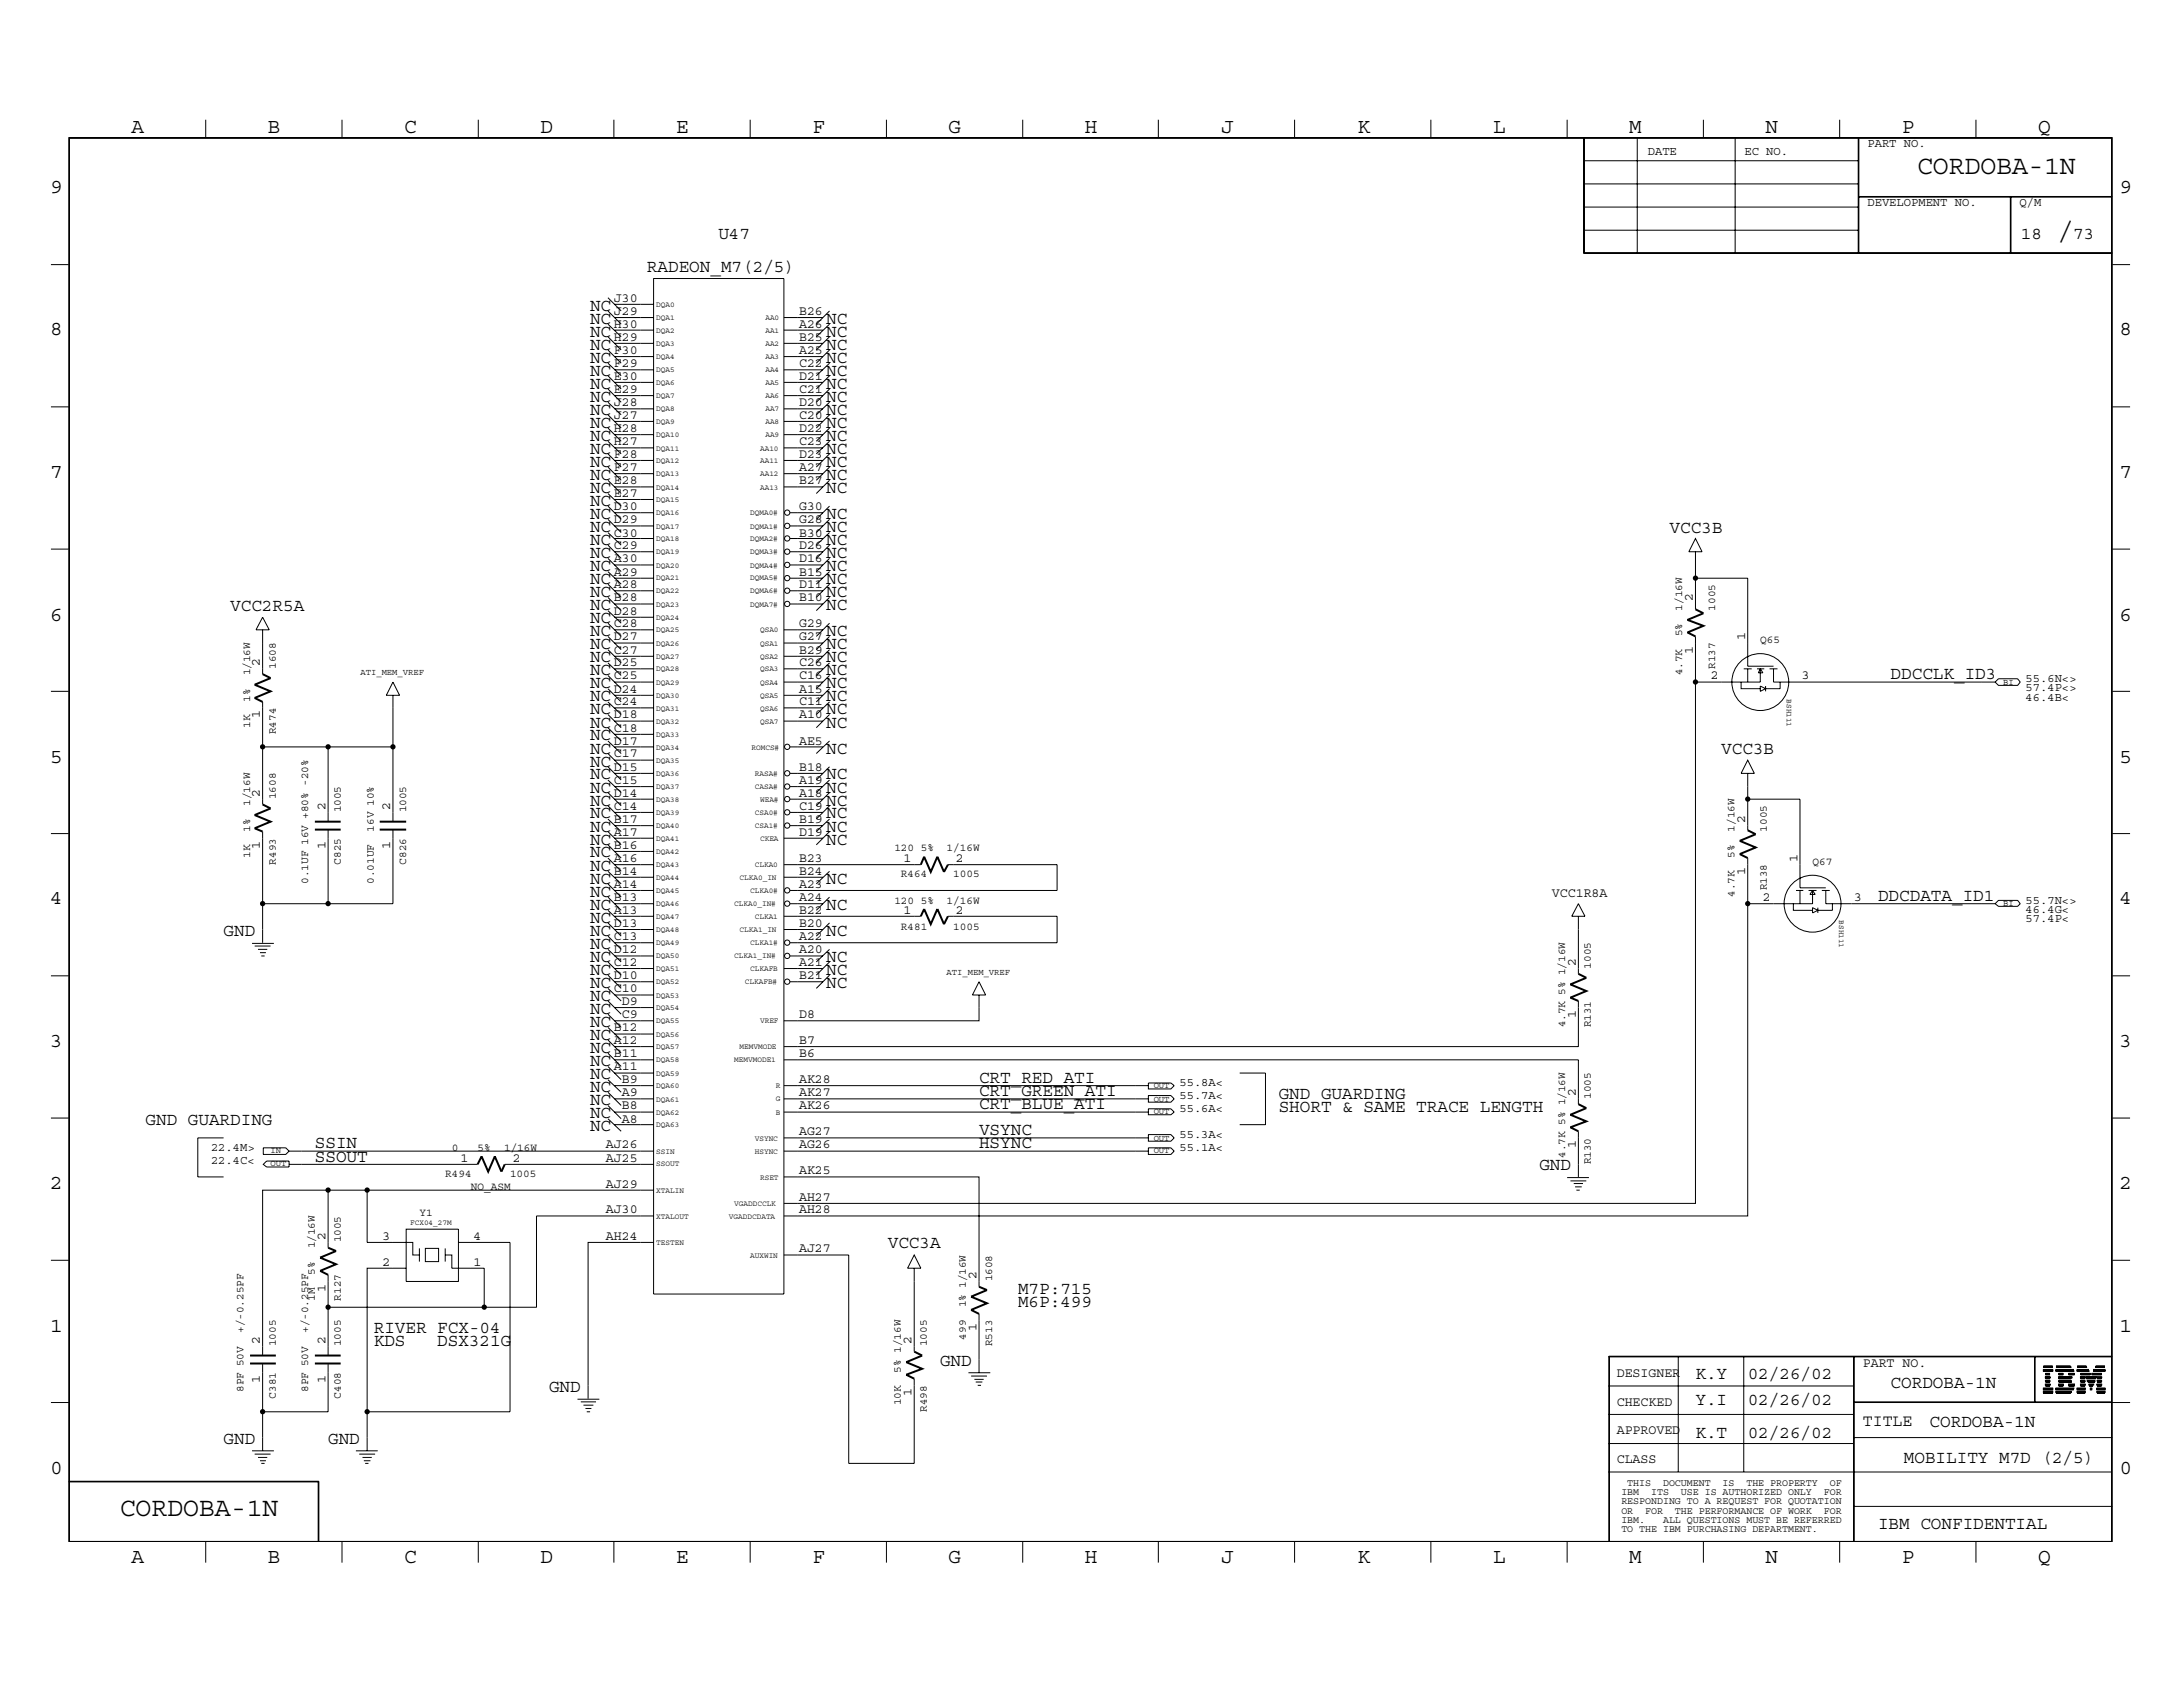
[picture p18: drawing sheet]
<svg xmlns="http://www.w3.org/2000/svg" width="279mm" height="216mm" viewBox="0 0 279 216" stroke-linecap="round" stroke-linejoin="round" font-family="sans-serif">
<defs><g id="words">
<g font-size="3.4">
<text x="245.4" y="22.3">CORDOBA-1N</text>
<text x="263.4" y="30.6">/</text>
<text x="15.3" y="194">CORDOBA-1N</text>
</g>
<g font-size="2.7">
<text x="16.8" y="17">A</text>
<text x="34.3" y="17">B</text>
<text x="51.7" y="17">C</text>
<text x="69.2" y="17">D</text>
<text x="86.5" y="17">E</text>
<text x="104" y="17">F</text>
<text x="121.4" y="17">G</text>
<text x="138.9" y="17">H</text>
<text x="156.3" y="17">J</text>
<text x="173.7" y="17">K</text>
<text x="191.1" y="17">L</text>
<text x="208.5" y="17">M</text>
<text x="226" y="17">N</text>
<text x="243.4" y="17">P</text>
<text x="260.9" y="17">Q</text>
<text x="6.4" y="24.7">9</text>
<text x="271.3" y="24.7">9</text>
<text x="6.4" y="42.9">8</text>
<text x="271.3" y="42.9">8</text>
<text x="6.4" y="61.1">7</text>
<text x="271.3" y="61.1">7</text>
<text x="6.4" y="79.4">6</text>
<text x="271.3" y="79.4">6</text>
<text x="6.4" y="97.6">5</text>
<text x="271.3" y="97.6">5</text>
<text x="6.4" y="115.7">4</text>
<text x="271.3" y="115.7">4</text>
<text x="6.4" y="133.9">3</text>
<text x="271.3" y="133.9">3</text>
<text x="6.4" y="152.1">2</text>
<text x="271.3" y="152.1">2</text>
<text x="6.4" y="170.4">1</text>
<text x="271.3" y="170.4">1</text>
<text x="6.4" y="188.6">0</text>
<text x="271.3" y="188.6">0</text>
<text x="16.8" y="200">A</text>
<text x="34.3" y="200">B</text>
<text x="51.7" y="200">C</text>
<text x="69.2" y="200">D</text>
<text x="86.5" y="200">E</text>
<text x="104" y="200">F</text>
<text x="121.4" y="200">G</text>
<text x="138.9" y="200">H</text>
<text x="156.3" y="200">J</text>
<text x="173.7" y="200">K</text>
<text x="191.1" y="200">L</text>
<text x="208.5" y="200">M</text>
<text x="226" y="200">N</text>
<text x="243.4" y="200">P</text>
<text x="260.9" y="200">Q</text>
</g>
<g font-size="2.3">
<text x="82.8" y="34.8">RADEON_M7(2/5)</text>
<text x="91.9" y="30.6">U47</text>
<text x="258.7" y="30.6">18</text>
<text x="265.3" y="30.6">73</text>
<text x="75.5" y="41.4">NC</text>
<text x="75.5" y="39.8">NC</text>
<text x="105.7" y="41.4">NC</text>
<text x="75.5" y="46.4">NC</text>
<text x="75.5" y="43.1">NC</text>
<text x="75.5" y="44.8">NC</text>
<text x="105.7" y="43.1">NC</text>
<text x="105.7" y="46.4">NC</text>
<text x="105.7" y="44.8">NC</text>
<text x="75.5" y="49.8">NC</text>
<text x="75.5" y="53.1">NC</text>
<text x="75.5" y="51.4">NC</text>
<text x="75.5" y="48.1">NC</text>
<text x="105.7" y="51.4">NC</text>
<text x="105.7" y="48.1">NC</text>
<text x="105.7" y="53.1">NC</text>
<text x="105.7" y="49.8">NC</text>
<text x="75.5" y="54.8">NC</text>
<text x="75.5" y="58.1">NC</text>
<text x="75.5" y="59.8">NC</text>
<text x="75.5" y="56.4">NC</text>
<text x="105.7" y="54.8">NC</text>
<text x="105.7" y="59.8">NC</text>
<text x="105.7" y="56.4">NC</text>
<text x="105.7" y="58.1">NC</text>
<text x="75.5" y="64.8">NC</text>
<text x="75.5" y="61.4">NC</text>
<text x="75.5" y="63.1">NC</text>
<text x="105.7" y="61.4">NC</text>
<text x="105.7" y="63.1">NC</text>
<text x="75.5" y="69.8">NC</text>
<text x="75.5" y="71.5">NC</text>
<text x="75.5" y="66.5">NC</text>
<text x="75.5" y="68.1">NC</text>
<text x="105.7" y="66.5">NC</text>
<text x="105.7" y="68.1">NC</text>
<text x="105.7" y="69.8">NC</text>
<text x="105.7" y="71.5">NC</text>
<text x="213.7" y="68.2">VCC3B</text>
<text x="75.5" y="73.1">NC</text>
<text x="75.5" y="74.8">NC</text>
<text x="75.5" y="76.5">NC</text>
<text x="105.7" y="73.1">NC</text>
<text x="105.7" y="74.8">NC</text>
<text x="105.7" y="76.5">NC</text>
<text x="29.5" y="78.1">VCC2R5A</text>
<text x="75.5" y="81.4">NC</text>
<text x="75.5" y="78.1">NC</text>
<text x="75.5" y="83.1">NC</text>
<text x="75.5" y="79.8">NC</text>
<text x="105.7" y="81.4">NC</text>
<text x="105.7" y="83.1">NC</text>
<text x="105.7" y="78.1">NC</text>
<text x="75.5" y="84.8">NC</text>
<text x="75.5" y="89.7">NC</text>
<text x="75.5" y="88.1">NC</text>
<text x="75.5" y="86.4">NC</text>
<text x="105.7" y="88.1">NC</text>
<text x="105.7" y="89.7">NC</text>
<text x="105.7" y="84.8">NC</text>
<text x="105.7" y="86.4">NC</text>
<text x="242" y="87">DDCCLK_ID3</text>
<text x="75.5" y="91.4">NC</text>
<text x="75.5" y="93.1">NC</text>
<text x="75.5" y="94.7">NC</text>
<text x="105.7" y="93.1">NC</text>
<text x="105.7" y="91.4">NC</text>
<text x="75.5" y="96.4">NC</text>
<text x="75.5" y="99.7">NC</text>
<text x="75.5" y="101.4">NC</text>
<text x="75.5" y="98.1">NC</text>
<text x="105.7" y="96.4">NC</text>
<text x="105.7" y="99.7">NC</text>
<text x="105.7" y="101.4">NC</text>
<text x="220.3" y="96.4">VCC3B</text>
<text x="75.5" y="104.7">NC</text>
<text x="75.5" y="103.1">NC</text>
<text x="75.5" y="106.4">NC</text>
<text x="105.7" y="106.4">NC</text>
<text x="105.7" y="103.1">NC</text>
<text x="105.7" y="104.7">NC</text>
<text x="75.5" y="109.7">NC</text>
<text x="75.5" y="111.4">NC</text>
<text x="75.5" y="113.1">NC</text>
<text x="75.5" y="108.1">NC</text>
<text x="105.7" y="108.1">NC</text>
<text x="105.7" y="113.1">NC</text>
<text x="28.6" y="119.8">GND</text>
<text x="75.5" y="119.8">NC</text>
<text x="75.5" y="118.1">NC</text>
<text x="75.5" y="114.8">NC</text>
<text x="75.5" y="116.4">NC</text>
<text x="105.7" y="116.4">NC</text>
<text x="105.7" y="119.8">NC</text>
<text x="240.4" y="115.3">DDCDATA_ID1</text>
<text x="75.5" y="121.4">NC</text>
<text x="75.5" y="123.1">NC</text>
<text x="75.5" y="124.8">NC</text>
<text x="105.7" y="124.8">NC</text>
<text x="105.7" y="123.1">NC</text>
<text x="75.5" y="131.4">NC</text>
<text x="75.5" y="128.1">NC</text>
<text x="75.5" y="126.4">NC</text>
<text x="75.5" y="129.8">NC</text>
<text x="105.7" y="126.4">NC</text>
<text x="75.5" y="133.1">NC</text>
<text x="75.5" y="134.8">NC</text>
<text x="75.5" y="136.4">NC</text>
<text x="18.6" y="143.9">GND GUARDING</text>
<text x="75.5" y="138.1">NC</text>
<text x="75.5" y="139.8">NC</text>
<text x="75.5" y="141.5">NC</text>
<text x="75.5" y="143.1">NC</text>
<text x="125.3" y="142">CRT_BLUE_ATI</text>
<text x="125.3" y="140.3">CRT_GREEN_ATI</text>
<text x="125.3" y="138.6">CRT_RED_ATI</text>
<text x="163.7" y="140.6">GND GUARDING</text>
<text x="163.7" y="142.3">SHORT &amp; SAME TRACE LENGTH</text>
<text x="40.3" y="148.7">SSOUT</text>
<text x="40.3" y="147">SSIN</text>
<text x="75.5" y="144.8">NC</text>
<text x="125.3" y="145.3">VSYNC</text>
<text x="125.3" y="147">HSYNC</text>
<text x="197" y="149.8">GND</text>
<text x="113.6" y="159.8">VCC3A</text>
<text x="130.3" y="167.3">M6P:499</text>
<text x="130.3" y="165.6">M7P:715</text>
<text x="47.8" y="170.6">RIVER FCX-04</text>
<text x="47.8" y="172.3">KDS</text>
<text x="56" y="172.3">DSX321G</text>
<text x="70.3" y="178.1">GND</text>
<text x="120.3" y="174.8">GND</text>
<text x="217" y="176.4">K.Y</text>
<text x="217" y="179.8">Y.I</text>
<text x="223.7" y="176.4">02/26/02</text>
<text x="223.7" y="179.8">02/26/02</text>
<text x="242" y="177.6">CORDOBA-1N</text>
<text x="28.6" y="184.8">GND</text>
<text x="42" y="184.8">GND</text>
<text x="217" y="184">K.T</text>
<text x="223.7" y="184">02/26/02</text>
<text x="247" y="182.6">CORDOBA-1N</text>
<text x="243.7" y="187.3">MOBILITY M7D (2/5)</text>
<text x="240.4" y="195.7">IBM CONFIDENTIAL</text>
</g>
<text font-size="2.1" x="238.4" y="182.5">TITLE</text>
<g font-size="1.7">
<text x="78.6" y="40.3">J29</text>
<text x="78.6" y="42">H30</text>
<text x="78.6" y="38.6">J30</text>
<text x="102.3" y="42">A26</text>
<text x="102.3" y="40.3">B26</text>
<text x="78.6" y="47">F29</text>
<text x="78.6" y="45.3">F30</text>
<text x="78.6" y="43.6">H29</text>
<text x="102.3" y="45.3">A25</text>
<text x="102.3" y="43.6">B25</text>
<text x="102.3" y="47">C22</text>
<text x="78.6" y="52">J28</text>
<text x="78.6" y="53.6">J27</text>
<text x="78.6" y="50.3">E29</text>
<text x="78.6" y="48.6">E30</text>
<text x="102.3" y="50.3">C21</text>
<text x="102.3" y="53.6">C20</text>
<text x="102.3" y="52">D20</text>
<text x="102.3" y="48.6">D21</text>
<text x="78.6" y="57">H27</text>
<text x="78.6" y="58.6">F28</text>
<text x="78.6" y="55.3">H28</text>
<text x="102.3" y="55.3">D22</text>
<text x="102.3" y="57">C23</text>
<text x="102.3" y="58.6">D23</text>
<text x="78.6" y="60.3">F27</text>
<text x="78.6" y="62">E28</text>
<text x="78.6" y="63.6">E27</text>
<text x="78.6" y="65.3">D30</text>
<text x="102.3" y="62">B27</text>
<text x="102.3" y="60.3">A27</text>
<text x="102.3" y="65.3">G30</text>
<text x="78.6" y="70.3">C29</text>
<text x="78.6" y="72">A30</text>
<text x="78.6" y="68.7">C30</text>
<text x="78.6" y="67">D29</text>
<text x="102.3" y="70.3">D26</text>
<text x="102.3" y="72">D16</text>
<text x="102.3" y="67">G28</text>
<text x="102.3" y="68.7">B30</text>
<text x="78.6" y="77">B28</text>
<text x="78.6" y="75.3">A28</text>
<text x="78.6" y="73.7">A29</text>
<text x="102.3" y="77">B10</text>
<text x="102.3" y="73.7">B15</text>
<text x="102.3" y="75.3">D11</text>
<text x="216.7" y="77" transform="rotate(-90 216.7 77)">2</text>
<text x="78.6" y="80.3">C28</text>
<text x="78.6" y="83.7">C27</text>
<text x="78.6" y="82">D27</text>
<text x="78.6" y="78.7">D28</text>
<text x="102.3" y="82">G27</text>
<text x="102.3" y="80.3">G29</text>
<text x="102.3" y="83.7">B29</text>
<text x="216.7" y="83.7" transform="rotate(-90 216.7 83.7)">1</text>
<text x="223.4" y="82" transform="rotate(-90 223.4 82)">1</text>
<text x="33.3" y="85.3" transform="rotate(-90 33.3 85.3)">2</text>
<text x="78.6" y="85.3">D25</text>
<text x="78.6" y="87">C25</text>
<text x="78.6" y="88.6">D24</text>
<text x="102.3" y="85.3">C26</text>
<text x="102.3" y="88.6">A15</text>
<text x="102.3" y="87">C16</text>
<text x="218.9" y="87">2</text>
<text x="230.6" y="87">3</text>
<text x="33.3" y="91.9" transform="rotate(-90 33.3 91.9)">1</text>
<text x="78.6" y="90.3">C24</text>
<text x="78.6" y="93.6">C18</text>
<text x="78.6" y="91.9">D18</text>
<text x="78.6" y="95.3">D17</text>
<text x="102.3" y="95.3">AE5</text>
<text x="102.3" y="91.9">A10</text>
<text x="102.3" y="90.3">C11</text>
<text x="33.3" y="101.9" transform="rotate(-90 33.3 101.9)">2</text>
<text x="78.6" y="100.3">C15</text>
<text x="78.6" y="96.9">C17</text>
<text x="78.6" y="101.9">D14</text>
<text x="78.6" y="98.6">D15</text>
<text x="102.3" y="100.3">A19</text>
<text x="102.3" y="98.6">B18</text>
<text x="102.3" y="101.9">A18</text>
<text x="41.7" y="103.6" transform="rotate(-90 41.7 103.6)">2</text>
<text x="50" y="103.6" transform="rotate(-90 50 103.6)">2</text>
<text x="78.6" y="106.9">A17</text>
<text x="78.6" y="105.3">B17</text>
<text x="78.6" y="103.6">C14</text>
<text x="102.3" y="103.6">C19</text>
<text x="102.3" y="105.3">B19</text>
<text x="102.3" y="106.9">D19</text>
<text x="223.4" y="105.3" transform="rotate(-90 223.4 105.3)">2</text>
<text x="33.3" y="108.6" transform="rotate(-90 33.3 108.6)">1</text>
<text x="41.7" y="108.6" transform="rotate(-90 41.7 108.6)">1</text>
<text x="50" y="108.6" transform="rotate(-90 50 108.6)">1</text>
<text x="78.6" y="111.9">B14</text>
<text x="78.6" y="108.6">B16</text>
<text x="78.6" y="113.6">A14</text>
<text x="78.6" y="110.3">A16</text>
<text x="102.3" y="113.6">A23</text>
<text x="102.3" y="111.9">B24</text>
<text x="102.3" y="110.3">B23</text>
<text x="115.7" y="110.3">1</text>
<text x="122.3" y="110.3">2</text>
<text x="223.4" y="112" transform="rotate(-90 223.4 112)">1</text>
<text x="230" y="110.3" transform="rotate(-90 230 110.3)">1</text>
<text x="78.6" y="116.9">A13</text>
<text x="78.6" y="115.3">B13</text>
<text x="78.6" y="118.6">D13</text>
<text x="102.3" y="116.9">B22</text>
<text x="102.3" y="115.3">A24</text>
<text x="102.3" y="118.6">B20</text>
<text x="115.7" y="116.9">1</text>
<text x="122.3" y="116.9">2</text>
<text x="198.6" y="114.8">VCC1R8A</text>
<text x="225.6" y="115.3">2</text>
<text x="237.3" y="115.3">3</text>
<text x="78.6" y="120.3">C13</text>
<text x="78.6" y="123.6">C12</text>
<text x="78.6" y="125.3">D10</text>
<text x="78.6" y="122">D12</text>
<text x="102.3" y="125.3">B21</text>
<text x="102.3" y="120.3">A22</text>
<text x="102.3" y="123.6">A21</text>
<text x="102.3" y="122">A20</text>
<text x="201.7" y="123.6" transform="rotate(-90 201.7 123.6)">2</text>
<text x="78.6" y="132">B12</text>
<text x="78.6" y="127">C10</text>
<text x="79.6" y="130.3">C9</text>
<text x="79.6" y="128.6">D9</text>
<text x="102.3" y="130.3">D8</text>
<text x="201.7" y="130.3" transform="rotate(-90 201.7 130.3)">1</text>
<text x="78.6" y="137">A11</text>
<text x="78.6" y="133.6">A12</text>
<text x="78.6" y="135.3">B11</text>
<text x="102.3" y="135.3">B6</text>
<text x="102.3" y="133.6">B7</text>
<text x="79.6" y="140.3">A9</text>
<text x="79.6" y="142">B8</text>
<text x="79.6" y="143.7">A8</text>
<text x="79.6" y="138.6">B9</text>
<text x="102.3" y="142">AK26</text>
<text x="102.3" y="140.3">AK27</text>
<text x="102.3" y="138.6">AK28</text>
<text x="201.7" y="140.3" transform="rotate(-90 201.7 140.3)">2</text>
<text x="58.9" y="148.7">1</text>
<text x="65.6" y="148.7">2</text>
<text x="77.6" y="148.7">AJ25</text>
<text x="77.6" y="147">AJ26</text>
<text x="102.3" y="145.3">AG27</text>
<text x="102.3" y="147">AG26</text>
<text x="201.7" y="147" transform="rotate(-90 201.7 147)">1</text>
<text x="77.6" y="155.3">AJ30</text>
<text x="77.6" y="152">AJ29</text>
<text x="102.3" y="155.3">AH28</text>
<text x="102.3" y="153.7">AH27</text>
<text x="102.3" y="150.3">AK25</text>
<text x="41.7" y="158.7" transform="rotate(-90 41.7 158.7)">2</text>
<text x="48.9" y="162">2</text>
<text x="48.9" y="158.7">3</text>
<text x="60.6" y="158.7">4</text>
<text x="60.6" y="162">1</text>
<text x="77.6" y="158.7">AH24</text>
<text x="102.3" y="160.3">AJ27</text>
<text x="41.7" y="165.4" transform="rotate(-90 41.7 165.4)">1</text>
<text x="125" y="163.7" transform="rotate(-90 125 163.7)">2</text>
<text x="33.3" y="172" transform="rotate(-90 33.3 172)">2</text>
<text x="41.7" y="172" transform="rotate(-90 41.7 172)">2</text>
<text x="116.7" y="172" transform="rotate(-90 116.7 172)">2</text>
<text x="125" y="170.3" transform="rotate(-90 125 170.3)">1</text>
<text x="33.3" y="177" transform="rotate(-90 33.3 177)">1</text>
<text x="41.7" y="177" transform="rotate(-90 41.7 177)">1</text>
<text x="116.7" y="178.6" transform="rotate(-90 116.7 178.6)">1</text>
<text x="206.9" y="176.2">DESIGNER</text>
<text x="206.9" y="179.9">CHECKED</text>
<text x="238.4" y="175">PART NO.</text>
<text x="206.9" y="183.6">APPROVED</text>
<text x="206.9" y="187.2">CLASS</text>
</g>
<g font-size="1.6">
<text x="210.9" y="19.8">DATE</text>
<text x="223.3" y="19.8">EC NO.</text>
<text x="239" y="18.8">PART NO.</text>
<text x="239" y="26.4">DEVELOPMENT NO.</text>
<text x="258.5" y="26.4">Q/M</text>
<text x="259.2" y="89.7">46.4B&lt;</text>
<text x="259.2" y="88.5">57.4P&lt;&gt;</text>
<text x="259.2" y="87.3">55.6N&lt;&gt;</text>
<text x="259.2" y="118">57.4P&lt;</text>
<text x="259.2" y="116.8">46.4G&lt;</text>
<text x="259.2" y="115.7">55.7N&lt;&gt;</text>
<text x="151" y="142.3">55.6A&lt;</text>
<text x="151" y="140.6">55.7A&lt;</text>
<text x="151" y="138.9">55.8A&lt;</text>
<text x="27" y="149">22.4C&lt;</text>
<text x="27" y="147.3">22.4M&gt;</text>
<text x="151" y="145.6">55.3A&lt;</text>
<text x="151" y="147.3">55.1A&lt;</text>
</g>
<g font-size="1.4">
<text x="215.3" y="81.4" transform="rotate(-90 215.3 81.4)">5%</text>
<text x="215.3" y="78.1" transform="rotate(-90 215.3 78.1)">1/16W</text>
<text x="219.5" y="78.1" transform="rotate(-90 219.5 78.1)">1005</text>
<text x="225.3" y="82.3">Q65</text>
<text x="32" y="89.8" transform="rotate(-90 32 89.8)">1%</text>
<text x="32" y="86.4" transform="rotate(-90 32 86.4)">1/16W</text>
<text x="35.3" y="85.6" transform="rotate(-90 35.3 85.6)">1608</text>
<text x="215.3" y="86.4" transform="rotate(-90 215.3 86.4)">4.7K</text>
<text x="219.5" y="85.6" transform="rotate(-90 219.5 85.6)">R137</text>
<text x="32" y="93.1" transform="rotate(-90 32 93.1)">1K</text>
<text x="35.3" y="94" transform="rotate(-90 35.3 94)">R474</text>
<text x="32" y="106.4" transform="rotate(-90 32 106.4)">1%</text>
<text x="32" y="103.1" transform="rotate(-90 32 103.1)">1/16W</text>
<text x="35.3" y="102.3" transform="rotate(-90 35.3 102.3)">1608</text>
<text x="43.6" y="104" transform="rotate(-90 43.6 104)">1005</text>
<text x="47.8" y="106.4" transform="rotate(-90 47.8 106.4)">16V 10%</text>
<text x="52" y="104" transform="rotate(-90 52 104)">1005</text>
<text x="222" y="106.4" transform="rotate(-90 222 106.4)">1/16W</text>
<text x="226.1" y="106.4" transform="rotate(-90 226.1 106.4)">1005</text>
<text x="32" y="109.8" transform="rotate(-90 32 109.8)">1K</text>
<text x="35.3" y="110.7" transform="rotate(-90 35.3 110.7)">R493</text>
<text x="39.5" y="113.1" transform="rotate(-90 39.5 113.1)">0.1UF 16V +80% -20%</text>
<text x="43.6" y="110.7" transform="rotate(-90 43.6 110.7)">C825</text>
<text x="47.8" y="113.1" transform="rotate(-90 47.8 113.1)">0.01UF</text>
<text x="52" y="110.7" transform="rotate(-90 52 110.7)">C826</text>
<text x="114.5" y="109">120</text>
<text x="115.3" y="112.3">R464</text>
<text x="117.9" y="109">5%</text>
<text x="121.2" y="109">1/16W</text>
<text x="122" y="112.3">1005</text>
<text x="222" y="109.8" transform="rotate(-90 222 109.8)">5%</text>
<text x="226.1" y="114" transform="rotate(-90 226.1 114)">R138</text>
<text x="232" y="110.7">Q67</text>
<text x="114.5" y="115.7">120</text>
<text x="115.3" y="119">R481</text>
<text x="117.9" y="115.7">5%</text>
<text x="121.2" y="115.7">1/16W</text>
<text x="122" y="119">1005</text>
<text x="222" y="114.8" transform="rotate(-90 222 114.8)">4.7K</text>
<text x="203.6" y="124" transform="rotate(-90 203.6 124)">1005</text>
<text x="200.3" y="131.5" transform="rotate(-90 200.3 131.5)">4.7K 5% 1/16W</text>
<text x="203.6" y="131.5" transform="rotate(-90 203.6 131.5)">R131</text>
<text x="203.6" y="140.6" transform="rotate(-90 203.6 140.6)">1005</text>
<text x="57.8" y="147.3">0</text>
<text x="61.1" y="147.3">5%</text>
<text x="64.5" y="147.3">1/16W</text>
<text x="200.3" y="148.2" transform="rotate(-90 200.3 148.2)">4.7K 5% 1/16W</text>
<text x="203.6" y="149" transform="rotate(-90 203.6 149)">R130</text>
<text x="53.7" y="155.6">Y1</text>
<text x="57" y="150.6">R494</text>
<text x="60.3" y="152.3">NO_ASM</text>
<text x="65.3" y="150.6">1005</text>
<text x="40.3" y="159.8" transform="rotate(-90 40.3 159.8)">1/16W</text>
<text x="43.6" y="159" transform="rotate(-90 43.6 159)">1005</text>
<text x="40.3" y="166.5" transform="rotate(-90 40.3 166.5)">1M</text>
<text x="40.3" y="163.2" transform="rotate(-90 40.3 163.2)">5%</text>
<text x="43.6" y="166.5" transform="rotate(-90 43.6 166.5)">R127</text>
<text x="123.6" y="167.3" transform="rotate(-90 123.6 167.3)">1% 1/16W</text>
<text x="127" y="164" transform="rotate(-90 127 164)">1608</text>
<text x="31.2" y="170.6" transform="rotate(-90 31.2 170.6)">+/-0.25PF</text>
<text x="35.3" y="172.3" transform="rotate(-90 35.3 172.3)">1005</text>
<text x="39.5" y="170.6" transform="rotate(-90 39.5 170.6)">+/-0.25PF</text>
<text x="43.6" y="172.3" transform="rotate(-90 43.6 172.3)">1005</text>
<text x="118.6" y="172.3" transform="rotate(-90 118.6 172.3)">1005</text>
<text x="123.6" y="171.5" transform="rotate(-90 123.6 171.5)">499</text>
<text x="127" y="172.3" transform="rotate(-90 127 172.3)">R513</text>
<text x="31.2" y="178.1" transform="rotate(-90 31.2 178.1)">8PF 50V</text>
<text x="35.3" y="179" transform="rotate(-90 35.3 179)">C381</text>
<text x="39.5" y="178.1" transform="rotate(-90 39.5 178.1)">8PF 50V</text>
<text x="43.6" y="179" transform="rotate(-90 43.6 179)">C408</text>
<text x="115.3" y="179.8" transform="rotate(-90 115.3 179.8)">10K</text>
<text x="115.3" y="175.7" transform="rotate(-90 115.3 175.7)">5% 1/16W</text>
<text x="118.6" y="180.7" transform="rotate(-90 118.6 180.7)">R498</text>
</g>
<g font-size="1.3">
<text x="207.5" y="191.3">IBM</text>
<text x="208.3" y="190.2">THIS</text>
<text x="211.3" y="191.3">ITS</text>
<text x="212.9" y="190.2">DOCUMENT</text>
<text x="215.1" y="191.3">USE IS AUTHORIZED ONLY</text>
<text x="220.5" y="190.2">IS</text>
<text x="223.5" y="190.2">THE PROPERTY</text>
<text x="233.4" y="191.3">FOR</text>
<text x="234.2" y="190.2">OF</text>
<text x="207.5" y="192.5">RESPONDING TO A REQUEST FOR QUOTATION</text>
<text x="207.5" y="193.7">OR</text>
<text x="207.5" y="194.9">IBM.</text>
<text x="207.5" y="196.1">TO THE IBM PURCHASING DEPARTMENT.</text>
<text x="210.6" y="193.7">FOR</text>
<text x="212.9" y="194.9">ALL QUESTIONS MUST BE REFERRED</text>
<text x="214.4" y="193.7">THE PERFORMANCE OF WORK</text>
<text x="233.4" y="193.7">FOR</text>
</g>
<g font-size="1.1">
<text x="46.1" y="86.4">ATI_MEM_VREF</text>
<text x="256.4" y="87.6">BI</text>
<text x="256.4" y="115.9">BI</text>
<text x="121.2" y="124.8">ATI_MEM_VREF</text>
<text x="147.7" y="141">OUT</text>
<text x="147.7" y="139.3">OUT</text>
<text x="147.7" y="142.6">OUT</text>
<text x="34.6" y="147.6">IN</text>
<text x="34.6" y="149.3">OUT</text>
<text x="147.7" y="146">OUT</text>
<text x="147.7" y="147.6">OUT</text>
</g>
<g font-size="1">
<text x="84" y="39.3">DQA0</text>
<text x="84" y="41">DQA1</text>
<text x="98" y="41">AA0</text>
<text x="84" y="42.6">DQA2</text>
<text x="84" y="44.3">DQA3</text>
<text x="84" y="46">DQA4</text>
<text x="84" y="47.6">DQA5</text>
<text x="98" y="42.6">AA1</text>
<text x="98" y="44.3">AA2</text>
<text x="98" y="46">AA3</text>
<text x="98" y="47.6">AA4</text>
<text x="84" y="49.3">DQA6</text>
<text x="84" y="51">DQA7</text>
<text x="84" y="52.7">DQA8</text>
<text x="98" y="49.3">AA5</text>
<text x="98" y="51">AA6</text>
<text x="98" y="52.7">AA7</text>
<text x="84" y="54.3">DQA9</text>
<text x="84" y="56">DQA10</text>
<text x="84" y="57.7">DQA11</text>
<text x="84" y="59.3">DQA12</text>
<text x="97.3" y="57.7">AA10</text>
<text x="97.3" y="59.3">AA11</text>
<text x="98" y="54.3">AA8</text>
<text x="98" y="56">AA9</text>
<text x="84" y="61">DQA13</text>
<text x="84" y="62.7">DQA14</text>
<text x="84" y="64.3">DQA15</text>
<text x="84" y="66">DQA16</text>
<text x="96" y="66">DQMA0#</text>
<text x="97.3" y="61">AA12</text>
<text x="97.3" y="62.7">AA13</text>
<text x="84" y="67.6">DQA17</text>
<text x="84" y="69.3">DQA18</text>
<text x="84" y="71">DQA19</text>
<text x="96" y="67.6">DQMA1#</text>
<text x="96" y="69.3">DQMA2#</text>
<text x="96" y="70.9">DQMA3#</text>
<text x="84" y="72.6">DQA20</text>
<text x="84" y="74.3">DQA21</text>
<text x="84" y="75.9">DQA22</text>
<text x="84" y="77.6">DQA23</text>
<text x="96" y="72.6">DQMA4#</text>
<text x="96" y="74.3">DQMA5#</text>
<text x="96" y="75.9">DQMA6#</text>
<text x="96" y="77.6">DQMA7#</text>
<text x="84" y="79.3">DQA24</text>
<text x="84" y="80.9">DQA25</text>
<text x="84" y="82.6">DQA26</text>
<text x="97.3" y="80.9">QSA0</text>
<text x="97.3" y="82.6">QSA1</text>
<text x="84" y="84.3">DQA27</text>
<text x="84" y="85.9">DQA28</text>
<text x="84" y="87.6">DQA29</text>
<text x="84" y="89.3">DQA30</text>
<text x="97.3" y="84.3">QSA2</text>
<text x="97.3" y="85.9">QSA3</text>
<text x="97.3" y="87.6">QSA4</text>
<text x="97.3" y="89.3">QSA5</text>
<text x="228.7" y="89.5" transform="rotate(90 228.7 89.5)">BSH111</text>
<text x="84" y="90.9">DQA31</text>
<text x="84" y="92.6">DQA32</text>
<text x="84" y="94.3">DQA33</text>
<text x="84" y="95.9">DQA34</text>
<text x="96.2" y="95.9">ROMCS#</text>
<text x="97.3" y="90.9">QSA6</text>
<text x="97.3" y="92.6">QSA7</text>
<text x="84" y="97.6">DQA35</text>
<text x="84" y="99.3">DQA36</text>
<text x="84" y="100.9">DQA37</text>
<text x="96.6" y="99.3">RASA#</text>
<text x="96.6" y="100.9">CASA#</text>
<text x="84" y="102.6">DQA38</text>
<text x="84" y="104.3">DQA39</text>
<text x="84" y="106">DQA40</text>
<text x="84" y="107.6">DQA41</text>
<text x="96.6" y="104.3">CSA0#</text>
<text x="96.6" y="106">CSA1#</text>
<text x="97.3" y="102.6">WEA#</text>
<text x="97.3" y="107.6">CKEA</text>
<text x="84" y="109.3">DQA42</text>
<text x="84" y="111">DQA43</text>
<text x="84" y="112.6">DQA44</text>
<text x="94.7" y="112.6">CLKA0_IN</text>
<text x="96.6" y="111">CLKA0</text>
<text x="84" y="114.3">DQA45</text>
<text x="84" y="116">DQA46</text>
<text x="84" y="117.6">DQA47</text>
<text x="84" y="119.3">DQA48</text>
<text x="94" y="116">CLKA0_IN#</text>
<text x="94.7" y="119.3">CLKA1_IN</text>
<text x="96" y="114.3">CLKA0#</text>
<text x="96.6" y="117.6">CLKA1</text>
<text x="235.4" y="117.8" transform="rotate(90 235.4 117.8)">BSH111</text>
<text x="84" y="121">DQA49</text>
<text x="84" y="122.6">DQA50</text>
<text x="84" y="124.3">DQA51</text>
<text x="84" y="126">DQA52</text>
<text x="94" y="122.6">CLKA1_IN#</text>
<text x="95.3" y="126">CLKAFB#</text>
<text x="96" y="121">CLKA1#</text>
<text x="96" y="124.3">CLKAFB</text>
<text x="84" y="127.7">DQA53</text>
<text x="84" y="129.3">DQA54</text>
<text x="84" y="131">DQA55</text>
<text x="97.3" y="131">VREF</text>
<text x="84" y="132.7">DQA56</text>
<text x="84" y="134.3">DQA57</text>
<text x="84" y="136">DQA58</text>
<text x="84" y="137.7">DQA59</text>
<text x="94" y="136">MEMVMODE1</text>
<text x="94.7" y="134.3">MEMVMODE</text>
<text x="84" y="139.3">DQA60</text>
<text x="84" y="141">DQA61</text>
<text x="84" y="142.7">DQA62</text>
<text x="99.3" y="139.3">R</text>
<text x="99.3" y="141">G</text>
<text x="99.3" y="142.7">B</text>
<text x="84" y="144.3">DQA63</text>
<text x="84" y="147.7">SSIN</text>
<text x="84" y="149.3">SSOUT</text>
<text x="96.6" y="146">VSYNC</text>
<text x="96.6" y="147.7">HSYNC</text>
<text x="84" y="152.7">XTALIN</text>
<text x="84" y="156">XTALOUT</text>
<text x="93.3" y="156">VGADDCDATA</text>
<text x="94" y="154.3">VGADDCCLK</text>
<text x="97.3" y="151">RSET</text>
<text x="52.5" y="156.8">FCX04_27M</text>
<text x="84" y="159.3">TESTEN</text>
<text x="96" y="161">AUXWIN</text>
</g>
</g></defs>
<g fill="none" stroke="#000" stroke-width=".13">
<path d="M8.8 17.6h261.5v179.7h-261.5zM8.9 17.7h261.4v179.6h-261.4zM26.3 15.3v2.3M43.8 15.3v2.3M61.2 15.3v2.3M78.6 15.3v2.3M96 15.3v2.3M113.5 15.3v2.3M130.9 15.3v2.3M148.3 15.3v2.3M165.7 15.3v2.3M183.1 15.3v2.3"/>
<path d="M200.6 15.3v2.3M202.7 17.6v14.8h67.6M202.8 17.6v14.8M209.5 17.6v14.8M218 15.3v2.3M222.1 17.6v14.8M235.5 15.3v2.3M237.8 17.6v14.8M237.9 17.6v14.8M252.9 15.3v2.3M6.5 33.9h2.3M77.8 39.8l1.7 1.7"/>
<path d="M77.8 38.1l1.7 1.7M78.7 38.9h5M83.7 35.6h16.6v130h-16.6zM106.2 39.8l-1.7 1.7M202.7 32.3h67.6M202.7 26.5h35.1M202.7 23.5h35.1M202.7 20.6h35.1M202.8 29.5h35M237.8 25.2h32.5M237.8 25.1h32.5M257.3 25.2v7.2"/>
<path d="M257.4 25.2v7.2M270.3 33.9h2.3M6.5 52.1h2.3M77.8 48.1l1.7 1.7M77.8 53.1l1.7 1.7M77.8 59.8l1.7 1.7M77.8 56.5l1.7 1.6M77.8 58.1l1.7 1.7M77.8 44.8l1.7 1.7M77.8 51.5l1.7 1.6M77.8 41.5l1.7 1.6M77.8 49.8l1.7 1.7"/>
<path d="M77.8 43.1l1.7 1.7M77.8 54.8l1.7 1.7M77.8 46.5l1.7 1.6M78.7 40.6h5M78.7 42.2h5M78.7 43.9h5M78.7 45.6h5M78.7 47.3h5M78.7 48.9h5M78.7 50.6h5M78.7 52.3h5M78.7 53.9h5"/>
<path d="M78.7 55.6h5M78.7 57.3h5M78.7 58.9h5M100.3 40.6h5M100.3 42.2h5M100.3 43.9h5M100.3 45.6h5M100.3 47.3h5M100.3 48.9h5M100.3 50.6h5M100.3 52.3h5M100.3 53.9h5"/>
<path d="M100.3 55.6h5M100.3 57.3h5M100.3 58.9h5M106.2 41.5l-1.7 1.6M106.2 53.1l-1.7 1.7M106.2 49.8l-1.7 1.7M106.2 44.8l-1.7 1.7M106.2 46.5l-1.7 1.6M106.2 51.5l-1.7 1.6M106.2 58.1l-1.7 1.7M106.2 48.1l-1.7 1.7M106.2 54.8l-1.7 1.7"/>
<path d="M106.2 43.1l-1.7 1.7M106.2 56.5l-1.7 1.6M106.2 59.8l-1.7 1.7M270.3 52.1h2.3M6.5 70.3h2.3M33.6 79l.9 1.6h-1.7zM77.8 71.5l1.7 1.7M77.8 68.2l1.7 1.6M77.8 63.2l1.7 1.6M77.8 79.8l1.7 1.6M77.8 76.5l1.7 1.6M77.8 61.5l1.7 1.7"/>
<path d="M77.8 69.8l1.7 1.7M77.8 64.8l1.7 1.7M77.8 73.2l1.7 1.6M77.8 78.1l1.7 1.7M77.8 66.5l1.7 1.7M77.8 74.8l1.7 1.7M78.7 60.6h5M78.7 62.3h5M78.7 63.9h5M78.7 65.6h5M78.7 67.3h5M78.7 68.9h5"/>
<path d="M78.7 70.6h5M78.7 72.3h5M78.7 74h5M78.7 75.6h5M78.7 77.3h5M78.7 79h5M100.3 60.6h5M100.3 62.3h5M101.1 65.6h4.2M101.1 67.3h4.2M101.1 68.9h4.2M101.1 70.6h4.2"/>
<path d="M101.1 72.3h4.2M101.1 74h4.2M101.1 75.6h4.2M101.1 77.3h4.2M106.2 79.8l-1.7 1.6M106.2 61.5l-1.7 1.7M106.2 64.8l-1.7 1.7M106.2 66.5l-1.7 1.7M106.2 68.2l-1.7 1.6M106.2 69.8l-1.7 1.7M106.2 71.5l-1.7 1.7M106.2 73.2l-1.7 1.6"/>
<path d="M106.2 74.8l-1.7 1.7M106.2 76.5l-1.7 1.6M217 68.9l.8 1.7h-1.6zM217 74h6.7v11.3h3.3M217 70.6v7.4M270.3 70.3h2.3M6.5 88.5h2.3M33.6 95.6h16.7M33.6 80.6v5.7M33.6 89.8v13.2M42 95.6v9.6M50.3 87.3l.8 1.7h-1.7z"/>
<path d="M50.3 89v16.2M77.8 89.8l1.7 1.6M77.8 81.4l1.7 1.7M77.8 94.8l1.7 1.6M77.8 91.4l1.7 1.7M77.8 83.1l1.7 1.7M77.8 88.1l1.7 1.7M77.8 86.4l1.7 1.7M77.8 84.8l1.7 1.6M77.8 98.1l1.7 1.7M77.8 93.1l1.7 1.7M77.8 99.8l1.7 1.6"/>
<path d="M77.8 96.4l1.7 1.7M78.7 80.6h5M78.7 82.3h5M78.7 84h5M78.7 85.6h5M78.7 87.3h5M78.7 89h5M78.7 90.6h5M78.7 92.3h5M78.7 94h5M78.7 95.6h5M78.7 97.3h5"/>
<path d="M78.7 99h5M100.3 80.6h5M100.3 82.3h5M100.3 84h5M100.3 85.6h5M100.3 87.3h5M100.3 89h5M100.3 90.6h5M100.3 92.3h5M101.1 95.6h4.2M101.1 99h4.2M106.2 86.4l-1.7 1.7"/>
<path d="M106.2 88.1l-1.7 1.7M106.2 83.1l-1.7 1.7M106.2 94.8l-1.7 1.6M106.2 91.4l-1.7 1.7M106.2 98.1l-1.7 1.7M106.2 81.4l-1.7 1.7M106.2 84.8l-1.7 1.6M106.2 99.8l-1.7 1.6M106.2 89.8l-1.7 1.6M217 87.3v66.7h-116.7M217 81.4v5.9h8.3v-1.7M222.8 87.3v.8h2.5"/>
<path d="M223.2 85.6h1M223.7 97.3l.8 1.7h-1.7zM223.7 85.6v1.7M223.7 99v7.3M224.9 85.6h.9M225.3 87.8l.7 .3-.7 .4zM225.3 85.6l.3 .5h-.6zM226 87.8v.7M226.5 85.6h1M227 85.6v1.7h28.4M227.8 87.3v.8h-1.8M255.8 86.9h2.4l.4 .4-.4 .4h-2.4l-.4-.4z"/>
<path d="M270.3 88.5h2.3M6.5 106.7h2.3M33.6 106.4v14.2M42 106.2v9.5M50.3 106.2v9.5h-16.7M77.8 118.1l1.7 1.7M77.8 116.5l1.7 1.6M77.8 108.1l1.7 1.7M77.8 119.8l1.7 1.7M77.8 109.8l1.7 1.7M77.8 111.5l1.7 1.6M77.8 103.1l1.7 1.7"/>
<path d="M77.8 106.4l1.7 1.7M77.8 113.1l1.7 1.7M77.8 101.4l1.7 1.7M77.8 104.8l1.7 1.6M77.8 114.8l1.7 1.7M78.7 100.7h5M78.7 102.3h5M78.7 104h5M78.7 105.7h5M78.7 107.3h5M78.7 109h5M78.7 110.7h5"/>
<path d="M78.7 112.3h5M78.7 114h5M78.7 115.7h5M78.7 117.3h5M78.7 119h5M100.3 107.3h5M100.3 110.7h17.6M100.3 112.3h5M100.3 117.3h17.6M100.3 119h5M101.1 100.7h4.2M101.1 102.3h4.2"/>
<path d="M101.1 104h4.2M101.1 105.7h4.2M101.1 115.7h4.2M106.2 114.8l-1.7 1.7M106.2 106.4l-1.7 1.7M106.2 111.5l-1.7 1.6M106.2 104.8l-1.7 1.6M106.2 118.1l-1.7 1.7M106.2 101.4l-1.7 1.7M106.2 103.1l-1.7 1.7M121.3 110.7h14v3.3h-34.2M121.3 117.3h14v3.3h-34.2"/>
<path d="M202 115.7l.9 1.6h-1.7zM202 117.3v7.3M223.7 102.3h6.7v11.3h3.3M223.7 109.8v5.9M229.5 115.7v.8h2.5M229.9 114h.9M230.4 114v1.7M231.5 114h1M232 114v1.7h-8.3v39.9h-123.4M232 116.2l.7 .3-.7 .3zM232 114l.3 .5h-.7zM232.7 116.2v.6"/>
<path d="M233.2 114h1M233.7 114v1.7h21.7M234.5 115.7v.8h-1.8M255.8 115.2h2.4l.4 .5-.4 .3h-2.4l-.4-.3zM270.3 106.7h2.3M6.5 124.9h2.3M32.3 120.7h2.8M32.6 121.1h2M33 121.5h1.2M33.3 121.9h.7M33.4 122.3h.5M77.8 136.5l1.7 1.7"/>
<path d="M77.8 129.8l1.7 1.7M77.8 131.5l1.7 1.6M77.8 126.5l1.7 1.6M77.8 133.1l1.7 1.7M77.8 138.2l1.7 1.6M77.8 134.8l1.7 1.7M77.8 124.8l1.7 1.7M77.8 121.5l1.7 1.6M77.8 123.1l1.7 1.7M77.8 128.1l1.7 1.7M77.8 139.8l1.7 1.7M78.7 120.6h5"/>
<path d="M78.7 122.3h5M78.7 124h5M78.7 125.6h5M78.7 127.3h5M78.7 128.9h5M78.7 130.6h5M78.7 132.3h5M78.7 133.9h5M78.7 135.6h5M78.7 137.3h5M78.7 138.9h5M100.3 124h5"/>
<path d="M100.3 135.6h101.7v5.7M100.3 138.9h46.7M101.1 122.3h4.2M101.1 125.6h4.2M106.2 123.1l-1.7 1.7M106.2 124.8l-1.7 1.7M106.2 121.5l-1.7 1.6M125.3 127.3v3.3h-25M125.3 125.6l.9 1.7h-1.7zM147 138.6h2.9l.4 .3-.4 .5h-2.9zM158.7 137.3h3.3v6.6h-3.3M202 128.1v5.8h-101.7"/>
<path d="M270.3 124.9h2.3M6.5 143.1h2.3M28.6 145.6h-3.3v5h3.3M33.7 149l.4-.4h2.9v.8h-2.9zM33.7 146.9h2.9l.4 .4-.4 .4h-2.9zM37 147.3h46.7M37 149h24.1M42 152.3v7.4M47 152.3h-13.4v21.2M52 157.3h6.7v6.7h-6.7zM53.7 159.8v1.7M54.4 159.8h1.7v1.7h-1.7z"/>
<path d="M57 159.8v1.7M58.7 159h6.6v21.7h-18.3v5M64.6 149h19.1M77.8 143.2l1.7 1.6M77.8 141.5l1.7 1.7M78.7 140.6h5M78.7 142.3h5M78.7 143.9h5M83.7 152.3h-36.7v6.7h5.8v1.6h.9M83.7 159h-8.4v20M83.7 155.6h-15v11.7h-6.7M100.3 150.6h25v14.1"/>
<path d="M100.3 140.6h46.7M100.3 142.3h46.7M100.3 147.3h46.7M100.3 145.6h46.7M147 145.2h2.9l.4 .4-.4 .4h-2.9zM147 140.2h2.9l.4 .4-.4 .5h-2.9zM147 146.9h2.9l.4 .4-.4 .4h-2.9zM147 141.9h2.9l.4 .4-.4 .4h-2.9zM200.6 150.7h2.8M201 151.1h2M201.4 151.5h1.2M201.6 151.9h.8"/>
<path d="M201.8 152.3h.4M202 144.8v5.8M270.3 143.1h2.3M6.5 179.5h2.3M6.5 161.3h2.3M33.6 174.5v11.2M42 174.5v6.2h-8.4M42 163.2v4.1M52 162.3h-5v18.4M57 160.6h.8v1.7h4.2v5M62 167.3h-20v6.2M73.9 179.1h2.8"/>
<path d="M74.3 179.4h2M74.7 179.8h1.2M100.3 160.6h8.3v26.7h8.4v-10.9M117 160.6l.9 1.7h-1.7zM117 162.3v10.7M124 175.7h2.7M124.3 176.1h2M124.7 176.5h1.2M124.9 176.9h.8M125.1 177.3h.5M125.3 168.1v7.6M205.9 173.7h64.4"/>
<path d="M205.9 177.4h31.3M206 173.6v23.7M214.8 173.6v14.8M223.2 173.6v14.8M237.2 179.4h33.1M237.2 173.6v23.7M237.2 179.5h35.4M237.3 173.6v23.7M260.4 173.6v5.9M261.5 178.1h1.2v.1h-1.2zM261.5 178.1h1.2h-1.2zM261.5 177.8h1.2v.1h-1.2z"/>
<path d="M261.5 177.7h1.2v.1h-1.2zM261.5 177.6h1.2v.1h-1.2zM261.5 175.4h1.2v.1h-1.2zM261.5 175.3h1.2v.1h-1.2zM261.5 175.3h1.2h-1.2zM261.5 178.3h1.2h-1.2M261.5 175h1.2h-1.2M261.5 174.9h1.2h-1.2M261.5 174.8h1.2h-1.2M261.8 177.2h.6v.1h-.6zM261.8 177.1h.6v.1h-.6zM261.8 176.3h.6v.1h-.6z"/>
<path d="M261.8 176.2h.6v.1h-.6zM261.8 177.4h.6h-.6M261.8 176.9h.6h-.6M261.8 176.7h.6v.1h-.6h.6h-.6zM261.8 176.4h.6h-.6M261.8 175.9h.6h-.6M261.8 175.8h.6h-.6M263.1 178.1h2v.1h-2zM263.1 178.1h2h-2zM263.1 177.8h2.2v.1h-2.2zM263.1 177.7h2.2v.1h-2.2zM263.1 177.6h2.3v.1h-2.3z"/>
<path d="M263.1 175.4h2.3v.1h-2.3zM263.1 175.3h2.2v.1h-2.2zM263.1 175.3h2.2h-2.2zM263.1 178.3h1.9h-1.9M263.1 175h2h-2M263.1 174.9h2h-2M263.1 174.8h1.9h-1.9M263.5 176.3h1.7v.1h-1.7zM263.5 176.2h1.7v.1h-1.7zM263.5 177.2h.6v.1h-.6zM263.5 177.1h.6v.1h-.6zM263.5 176.9h1.7h-1.7"/>
<path d="M263.5 176.7h1.6v.1h-1.6h1.7h-1.7zM263.5 176.4h1.6h-1.6M263.5 177.4h.6h-.6M263.5 175.9h.6h-.6M263.5 175.8h.6h-.6M264.8 177.2h.7v.1h-.7zM264.8 177.1h.7v.1h-.7zM264.8 177.4h.7h-.7M264.8 175.9h.7h-.7M264.8 175.8h.7h-.7M265.9 178.1h1v.1h-1zM265.9 178.1h1h-1z"/>
<path d="M265.9 177.8h1v.1h-1zM265.9 177.7h1v.1h-1zM265.9 177.6h1v.1h-1zM265.9 175.4h1.5v.1h-1.5zM265.9 175.3h1.4v.1h-1.4zM265.9 175.3h1.4h-1.4zM265.9 178.3h1h-1M265.9 175h1.2h-1.2M265.9 174.9h1.1h-1.1M265.9 174.8h1.1h-1.1M266.3 177.2h.6v.1h-.6zM266.3 177.1h.6v.1h-.6z"/>
<path d="M266.3 176.3h.6v.1h-.6zM266.3 176.2h.6v.1h-.6zM266.3 177.4h.6h-.6M266.3 176.9h.6h-.6M266.3 176.7h.6v.1h-.6h.6h-.6zM266.3 176.4h.6h-.6M266.3 175.9h1.2h-1.2M266.3 175.8h1.2h-1.2M267 176.2h1.3v.1h-1.3zM267 176.3h1.2v.1h-1.2zM267 176.4h1.2h-1.2M267.1 176.7h1v.1h-1h1h-1z"/>
<path d="M267.2 176.9h.9h-.9M267.4 177.2h.5v.1h-.5zM267.4 177.1h.6v.1h-.6zM267.4 177.4h.5h-.5M267.5 177.8h.2v.1h-.2zM267.5 177.7h.2v.1h-.2zM267.5 177.6h.2v.1h-.2zM267.7 175.9h1.3h-1.3M267.7 175.8h1.3h-1.3M268 175.4h1.4v.1h-1.4zM268 175.3h1.4v.1h-1.4zM268 175.3h1.4h-1.4z"/>
<path d="M268.1 175h1.3h-1.3M268.1 174.9h1.3h-1.3M268.2 174.8h1.2h-1.2M268.4 178.1h1v.1h-1zM268.4 178.1h1h-1zM268.4 177.8h1v.1h-1zM268.4 177.7h1v.1h-1zM268.4 177.6h1v.1h-1zM268.4 177.2h.6v.1h-.6zM268.4 177.1h.6v.1h-.6zM268.4 176.3h.6v.1h-.6zM268.4 176.2h.6v.1h-.6z"/>
<path d="M268.4 178.3h1h-1M268.4 177.4h.6h-.6M268.4 176.9h.6h-.6M268.4 176.7h.6v.1h-.6h.6h-.6zM268.4 176.4h.6h-.6M270.3 173.6h-64.4v23.7M270.3 161.3h2.3M8.8 189.6h32v7.7M8.8 189.7h32M26.3 197.3v2.7M32.3 185.7h2.8M32.6 186.1h2"/>
<path d="M33 186.5h1.2M33.3 186.9h.7M33.4 187.3h.5M40.7 189.6v7.7M43.8 197.3v2.7M45.6 185.7h2.7M46 186.1h2M46.4 186.5h1.2M46.6 186.9h.8M46.7 187.3h.5M61.2 197.3v2.7M74.9 180.3h.8"/>
<path d="M75.1 180.7h.4M78.6 197.3v2.7M96 197.3v2.7M113.5 197.3v2.7M130.9 197.3v2.7M148.3 197.3v2.7M165.7 197.3v2.7M183.1 197.3v2.7M200.6 197.3v2.7M205.9 188.4h64.4M205.9 184.7h31.3M205.9 181h31.3"/>
<path d="M218 197.3v2.7M235.5 197.3v2.7M237.2 192.8h33.1M237.2 184h33.1M252.9 197.3v2.7"/>
<circle cx="100.8" cy="65.6" r=".34"/>
<circle cx="100.8" cy="77.3" r=".34"/>
<circle cx="100.8" cy="74" r=".34"/>
<circle cx="100.8" cy="75.6" r=".34"/>
<circle cx="100.8" cy="67.3" r=".34"/>
<circle cx="100.8" cy="68.9" r=".34"/>
<circle cx="100.8" cy="70.6" r=".34"/>
<circle cx="100.8" cy="72.3" r=".34"/>
<circle cx="100.8" cy="95.6" r=".34"/>
<circle cx="100.8" cy="99" r=".34"/>
<circle cx="225.3" cy="87.3" r="3.6"/>
<circle cx="100.8" cy="100.7" r=".34"/>
<circle cx="100.8" cy="104" r=".34"/>
<circle cx="100.8" cy="102.3" r=".34"/>
<circle cx="100.8" cy="105.7" r=".34"/>
<circle cx="100.8" cy="114" r=".34"/>
<circle cx="100.8" cy="115.6" r=".34"/>
<circle cx="232" cy="115.7" r="3.6"/>
<circle cx="100.8" cy="122.3" r=".34"/>
<circle cx="100.8" cy="120.6" r=".34"/>
<circle cx="100.8" cy="125.6" r=".34"/>
</g>
<g fill="none" stroke="#000" stroke-width=".25">
<path d="M217 78l1 .5-2 .8 2 .8-2 .8 1 .5M33.6 86.3l1 .5-2 .8 2 .9-2 .8 1 .5M33.6 103l1 .5-2 .8 2 .9-2 .8 1 .4M40.3 106.2h3.3M40.3 105.2h3.3M48.6 106.2h3.4M48.6 105.2h3.4M117.9 110.7l.4-1.1 .8 2 .9-2 .8 2 .5-.9M117.9 117.3l.4-1 .8 2 .9-2 .8 2 .5-1M223.7 106.3l1 .5-2 .8 2 .9-2 .8 1 .5M202 124.6l1 .5-2 .9 2 .8-2 .9 1 .4M42 159.7l1 .4-2 .9 2 .8-2 .8 1 .6"/>
<path d="M61.1 149l.5-1 .9 1.9 .8-1.9 .9 1.9 .4-.9M202 141.3l1 .5-2 .9 2 .8-2 .8 1 .5M32 174.5h3.3M32 173.5h3.3M40.3 174.5h3.3M40.3 173.5h3.3M117 173l1 .5-2 .8 2 .9-2 .7 1 .5M125.3 164.7l1 .4-2 .8 2 .9-2 .8 1 .5"/>
</g>
<g fill="#000">
<circle cx="217" cy="74" r=".34"/>
<circle cx="33.6" cy="95.6" r=".34"/>
<circle cx="42" cy="95.6" r=".34"/>
<circle cx="50.3" cy="95.6" r=".34"/>
<circle cx="217" cy="87.3" r=".34"/>
<circle cx="33.6" cy="115.6" r=".34"/>
<circle cx="42" cy="115.6" r=".34"/>
<circle cx="223.7" cy="102.3" r=".34"/>
<circle cx="223.7" cy="115.6" r=".34"/>
<circle cx="42" cy="152.3" r=".34"/>
<circle cx="47" cy="152.3" r=".34"/>
<circle cx="42" cy="167.3" r=".34"/>
<circle cx="62" cy="167.3" r=".34"/>
<circle cx="33.6" cy="180.7" r=".34"/>
<circle cx="47" cy="180.7" r=".34"/>
</g>
<use href="#words"/>
</svg>
